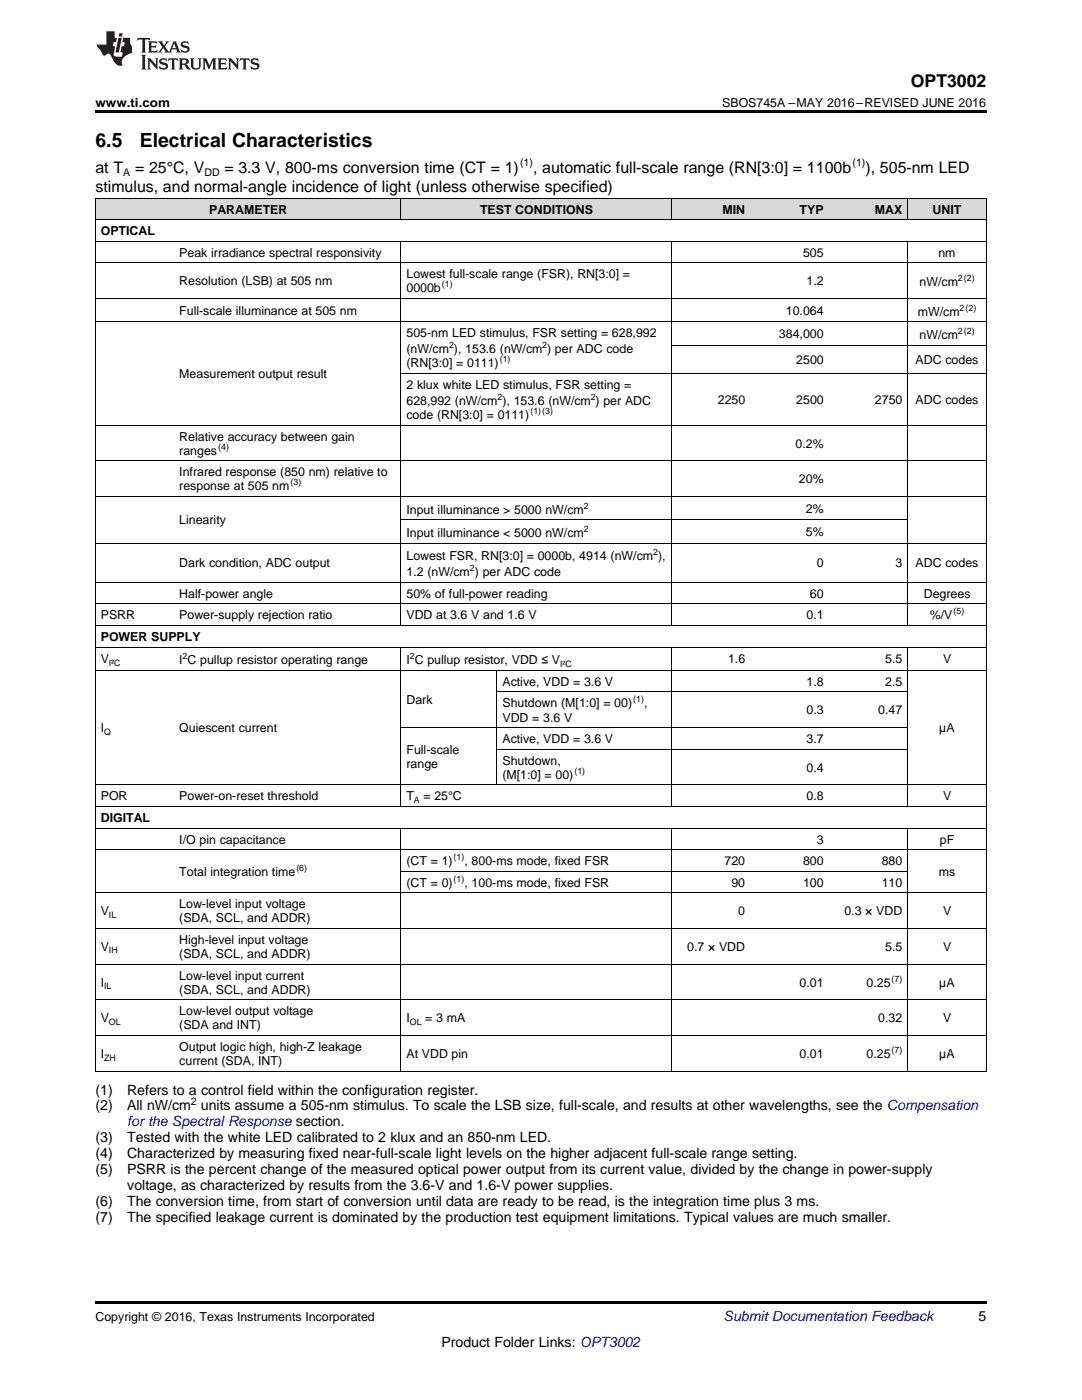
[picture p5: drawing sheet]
<svg xmlns="http://www.w3.org/2000/svg" width="216mm" height="279mm" viewBox="0 0 216 279" stroke-linecap="round" stroke-linejoin="round" font-family="sans-serif">
<defs><g id="words">
<g font-size="3.9">
<text x="19" y="29.3">6.5</text>
<text x="27.9" y="29.3">Electrical Characteristics</text>
</g>
<text font-size="3.5" x="181.8" y="17.3">OPT3002</text>
<g font-size="3.2">
<text x="19" y="34.4">at T</text>
<text x="27" y="34.4">= 25°C, V</text>
<text x="44.8" y="34.4">= 3.3 V, 800-ms conversion time (CT = 1)</text>
<text x="106.4" y="34.4">, automatic full-scale range (RN[3:0] = 1100b</text>
<text x="172.7" y="34.4">), 505-nm LED</text>
<text x="19" y="38.3">stimulus, and normal-angle incidence of light (unless otherwise specified)</text>
</g>
<g font-size="2.8">
<text x="19" y="218.4">(1)</text>
<text x="19" y="221.6">(2)</text>
<text x="25.4" y="218.4">Refers to a control field within the configuration register.</text>
<text x="25.4" y="221.6">All nW/cm units assume a 505-nm stimulus. To scale the LSB size, full-scale, and results at other wavelengths, see the Compensation</text>
<text x="19" y="228">(3)</text>
<text x="25.4" y="228">Tested with the white LED calibrated to 2 klux and an 850-nm LED.</text>
<text x="19" y="231.1">(4)</text>
<text x="25.4" y="231.1">Characterized by measuring fixed near-full-scale light levels on the higher adjacent full-scale range setting.</text>
<text x="19" y="234.3">(5)</text>
<text x="25.4" y="234.3">PSRR is the percent change of the measured optical power output from its current value, divided by the change in power-supply</text>
<text x="25.4" y="237.5">voltage, as characterized by results from the 3.6-V and 1.6-V power supplies.</text>
<text x="19" y="240.7">(6)</text>
<text x="19" y="243.8">(7)</text>
<text x="25.4" y="240.7">The conversion time, from start of conversion until data are ready to be read, is the integration time plus 3 ms.</text>
<text x="25.4" y="243.8">The specified leakage current is dominated by the production test equipment limitations. Typical values are much smaller.</text>
<text x="195.3" y="263.6">5</text>
<text x="88.1" y="268.9">Product Folder Links: OPT3002</text>
</g>
<text font-size="2.8" fill="#00f" x="25.4" y="224.8">for the Spectral Response section.</text>
<text font-size="2.8" fill="#0000c8" x="144.4" y="263.6">Submit Documentation Feedback</text>
<g font-size="2.5">
<text x="19" y="21.4">www.ti.com</text>
<text x="144.1" y="21.4">SBOS745A –MAY 2016–REVISED JUNE 2016</text>
<text x="20.1" y="46.9">OPTICAL</text>
<text x="41.7" y="42.6">PARAMETER</text>
<text x="95.8" y="42.6">TEST CONDITIONS</text>
<text x="144.2" y="42.6">MIN</text>
<text x="159.6" y="42.6">TYP</text>
<text x="174.6" y="42.6">MAX</text>
<text x="186.1" y="42.6">UNIT</text>
<text x="35.8" y="51.2">Peak irradiance spectral responsivity</text>
<text x="160.2" y="51.2">505</text>
<text x="187.3" y="51.2">nm</text>
<text x="35.8" y="56.9">Resolution (LSB) at 505 nm</text>
<text x="81.1" y="55.5">Lowest full-scale range (FSR), RN[3:0] =</text>
<text x="81.1" y="58.3">0000b</text>
<text x="160.9" y="56.9">1.2</text>
<text x="183.5" y="57.1">nW/cm</text>
<text x="35.8" y="62.8">Full-scale illuminance at 505 nm</text>
<text x="156.8" y="62.8">10.064</text>
<text x="183.1" y="63">mW/cm</text>
<text x="81.1" y="67.3">505-nm LED stimulus, FSR setting = 628,992</text>
<text x="81.1" y="70.5">(nW/cm ), 153.6 (nW/cm ) per ADC code</text>
<text x="155.4" y="67.5">384,000</text>
<text x="183.5" y="67.7">nW/cm</text>
<text x="35.8" y="75.5">Measurement output result</text>
<text x="81.1" y="73.3">(RN[3:0] = 0111)</text>
<text x="81.1" y="77.6">2 klux white LED stimulus, FSR setting =</text>
<text x="158.9" y="72.6">2500</text>
<text x="182.7" y="72.6">ADC codes</text>
<text x="81.1" y="80.8">628,992 (nW/cm ), 153.6 (nW/cm ) per ADC</text>
<text x="81.1" y="83.6">code (RN[3:0] = 0111)</text>
<text x="143.2" y="80.6">2250</text>
<text x="158.9" y="80.6">2500</text>
<text x="174.6" y="80.6">2750</text>
<text x="182.7" y="80.6">ADC codes</text>
<text x="35.8" y="87.9">Relative accuracy between gain</text>
<text x="158.7" y="89.3">0.2%</text>
<text x="35.8" y="90.7">ranges</text>
<text x="35.8" y="95">Infrared response (850 nm) relative to</text>
<text x="35.8" y="97.9">response at 505 nm</text>
<text x="159.4" y="96.4">20%</text>
<text x="35.8" y="104.7">Linearity</text>
<text x="81.1" y="102.5">Input illuminance &gt; 5000 nW/cm</text>
<text x="81.1" y="107.2">Input illuminance &lt; 5000 nW/cm</text>
<text x="160.8" y="102.3">2%</text>
<text x="160.8" y="107">5%</text>
<text x="35.8" y="113.2">Dark condition, ADC output</text>
<text x="81.1" y="111.8">Lowest FSR, RN[3:0] = 0000b, 4914 (nW/cm ),</text>
<text x="163" y="113.2">0</text>
<text x="178.7" y="113.2">3</text>
<text x="182.7" y="113.2">ADC codes</text>
<text x="35.8" y="119.3">Half-power angle</text>
<text x="81.1" y="115">1.2 (nW/cm ) per ADC code</text>
<text x="81.1" y="119.3">50% of full-power reading</text>
<text x="161.6" y="119.3">60</text>
<text x="184.3" y="119.3">Degrees</text>
<text x="20.1" y="123.6">PSRR</text>
<text x="35.8" y="123.6">Power-supply rejection ratio</text>
<text x="81.1" y="123.6">VDD at 3.6 V and 1.6 V</text>
<text x="160.9" y="123.6">0.1</text>
<text x="185.5" y="123.6">%/V</text>
<text x="20.1" y="127.9">POWER SUPPLY</text>
<text x="20.1" y="132.4">V</text>
<text x="35.8" y="132.6">I C pullup resistor operating range</text>
<text x="81.1" y="132.6">I C pullup resistor, VDD ≤ V</text>
<text x="100.3" y="136.9">Active, VDD = 3.6 V</text>
<text x="145.3" y="132.4">1.6</text>
<text x="160.9" y="136.9">1.8</text>
<text x="176.6" y="132.4">5.5</text>
<text x="176.6" y="136.9">2.5</text>
<text x="188.2" y="132.4">V</text>
<text x="81.1" y="140.4">Dark</text>
<text x="100.3" y="141.2">Shutdown (M[1:0] = 00)</text>
<text x="128.5" y="141.2">,</text>
<text x="160.9" y="142.6">0.3</text>
<text x="175.3" y="142.6">0.47</text>
<text x="20.1" y="146.2">I</text>
<text x="35.8" y="146.2">Quiescent current</text>
<text x="100.3" y="144">VDD = 3.6 V</text>
<text x="100.3" y="148.3">Active, VDD = 3.6 V</text>
<text x="160.9" y="148.3">3.7</text>
<text x="187.4" y="146.2">µA</text>
<text x="81.1" y="150.5">Full-scale</text>
<text x="81.1" y="153.3">range</text>
<text x="100.3" y="152.6">Shutdown,</text>
<text x="100.3" y="155.4">(M[1:0] = 00)</text>
<text x="160.9" y="154">0.4</text>
<text x="20.1" y="159.7">POR</text>
<text x="35.8" y="159.7">Power-on-reset threshold</text>
<text x="81.1" y="159.7">T</text>
<text x="84.5" y="159.7">= 25°C</text>
<text x="160.9" y="159.7">0.8</text>
<text x="188.2" y="159.7">V</text>
<text x="20.1" y="164">DIGITAL</text>
<text x="35.8" y="168.3">I/O pin capacitance</text>
<text x="81.1" y="172.6">(CT = 1)</text>
<text x="92.7" y="172.6">, 800-ms mode, fixed FSR</text>
<text x="144.6" y="172.6">720</text>
<text x="160.2" y="172.6">800</text>
<text x="163" y="168.3">3</text>
<text x="175.9" y="172.6">880</text>
<text x="187.5" y="168.3">pF</text>
<text x="35.8" y="174.8">Total integration time</text>
<text x="81.1" y="177">(CT = 0)</text>
<text x="92.7" y="177">, 100-ms mode, fixed FSR</text>
<text x="145.9" y="177">90</text>
<text x="160.2" y="177">100</text>
<text x="175.9" y="177">110</text>
<text x="187.3" y="174.8">ms</text>
<text x="20.1" y="182.7">V</text>
<text x="35.8" y="181.3">Low-level input voltage</text>
<text x="35.8" y="184.1">(SDA, SCL, and ADDR)</text>
<text x="147.3" y="182.7">0</text>
<text x="168.5" y="182.7">0.3 × VDD</text>
<text x="188.2" y="182.7">V</text>
<text x="20.1" y="189.8">V</text>
<text x="35.8" y="188.4">High-level input voltage</text>
<text x="35.8" y="191.2">(SDA, SCL, and ADDR)</text>
<text x="137.1" y="189.8">0.7 × VDD</text>
<text x="176.6" y="189.8">5.5</text>
<text x="188.2" y="189.8">V</text>
<text x="20.1" y="196.9">I</text>
<text x="35.8" y="195.5">Low-level input current</text>
<text x="159.6" y="196.9">0.01</text>
<text x="172.9" y="196.9">0.25</text>
<text x="187.4" y="196.9">µA</text>
<text x="35.8" y="198.3">(SDA, SCL, and ADDR)</text>
<text x="35.8" y="202.6">Low-level output voltage</text>
<text x="20.1" y="204">V</text>
<text x="35.8" y="205.5">(SDA and INT)</text>
<text x="35.8" y="209.8">Output logic high, high-Z leakage</text>
<text x="81.1" y="204">I</text>
<text x="84.8" y="204">= 3 mA</text>
<text x="175.3" y="204">0.32</text>
<text x="188.2" y="204">V</text>
<text x="20.1" y="211.2">I</text>
<text x="35.8" y="212.6">current (SDA, INT)</text>
<text x="81.1" y="211.2">At VDD pin</text>
<text x="159.6" y="211.2">0.01</text>
<text x="172.9" y="211.2">0.25</text>
<text x="187.4" y="211.2">µA</text>
<text x="19" y="263.6">Copyright © 2016, Texas Instruments Incorporated</text>
</g>
<g font-size="2.1">
<text x="24.6" y="35.1">A</text>
<text x="40.8" y="35.1">DD</text>
<text x="103.8" y="33.2">(1)</text>
<text x="170.1" y="33.2">(1)</text>
<text x="38.1" y="220.5">2</text>
</g>
<g font-size="1.8">
<text x="88.2" y="57.4">(1)</text>
<text x="191.1" y="56.1">2(2)</text>
<text x="191.5" y="62">2(2)</text>
<text x="89.6" y="69.5">2</text>
<text x="108.2" y="69.5">2</text>
<text x="191.1" y="66.7">2(2)</text>
<text x="99.7" y="72.3">(1)</text>
<text x="99.3" y="79.8">2</text>
<text x="105.8" y="82.6">(1)(3)</text>
<text x="117.9" y="79.8">2</text>
<text x="43.5" y="89.7">(4)</text>
<text x="58" y="96.9">(3)</text>
<text x="116.5" y="101.5">2</text>
<text x="116.5" y="106.2">2</text>
<text x="130.4" y="110.8">2</text>
<text x="93.8" y="114">2</text>
<text x="190.3" y="122.6">(5)</text>
<text x="36.4" y="131.6">2</text>
<text x="81.8" y="131.6">2</text>
<text x="21.7" y="132.9">I²C</text>
<text x="111.8" y="133.1">I²C</text>
<text x="126.4" y="140.2">(1)</text>
<text x="20.8" y="146.6">Q</text>
<text x="114.6" y="154.4">(1)</text>
<text x="82.6" y="160.2">A</text>
<text x="59.1" y="173.8">(6)</text>
<text x="90.5" y="171.7">(1)</text>
<text x="90.5" y="176">(1)</text>
<text x="21.7" y="183.2">IL</text>
<text x="21.7" y="190.3">IH</text>
<text x="20.8" y="197.4">IL</text>
<text x="177.9" y="195.9">(7)</text>
<text x="21.7" y="204.5">OL</text>
<text x="81.8" y="204.5">OL</text>
<text x="20.8" y="211.7">ZH</text>
<text x="177.9" y="210.2">(7)</text>
</g>
</g></defs>
<g fill="#d8d8d8">
<path d="M19 39.6h15.7v4.3h-15.7z"/>
<path d="M34.7 39.6h45.3v4.3h-45.3z"/>
<path d="M80 39.6h19.2v4.3h-19.2z"/>
<path d="M99.2 39.6h34.9v4.3h-34.9z"/>
<path d="M134.1 39.6h15.7v4.3h-15.7z"/>
<path d="M149.8 39.6h15.7v4.3h-15.7z"/>
<path d="M165.5 39.6h15.7v4.3h-15.7z"/>
<path d="M181.2 39.6h15.6v4.3h-15.6z"/>
</g>
<path d="M19 22h177.8v.5h-177.8zM19 213.8l.2 .1zM79.9 213.8l.1 .1zM99.1 213.8l.1 .1zM134 213.8l.1 .1zM149.6 213.8l.2 .1zM165.3 213.8l.2 .1zM181 213.8l.2 .1zM196.7 213.8l.1 .1zM19 259.7h177.8v.5h-177.8z" fill="#000"/>
<g fill="none" stroke="#000" stroke-width=".2">
<path d="M19 39.5h177.8M19.1 39.5v174.4M80 39.5v4.4M134 39.5v4.4M181.1 39.5v4.4M196.8 39.5v174.4M19 59.6h177.8M19 52.4h177.8M19 48.1h177.8M19 43.8h177.8M80 48.2v76.7M134 48.2v76.7"/>
<path d="M181.1 48.2v76.7M19 64.2h177.8M80 74.5h116.8M134.1 68.9h62.7M19 99.1h177.8M19 92h177.8M19 84.8h177.8M19 116.2h177.8M19 108.4h177.8M80 103.7h101.1M19 133.8h177.8M19 129.1h177.8"/>
<path d="M19 124.8h177.8M19 120.5h177.8M80 129.2v31.8M99.1 133.8v22.9M99.2 138.1h81.9M134 129.2v31.8M181.1 129.2v31.8M19 156.7h177.8M80 145.2h101.1M99.2 149.5h81.9M19 178.2h177.8M19 169.6h177.8"/>
<path d="M19 165.3h177.8M19 161h177.8M80 165.3v48.6M80 173.9h101.1M134 165.3v48.6M181.1 165.3v48.6M19 199.5h177.8M19 192.4h177.8M19 185.3h177.8M19 213.8h177.8M19 206.7h177.8"/>
</g>
<g fill="#231f20">
<path d="M27.5 7.6l-.1 .5 .4-.2h.6v.1v2.1l-.2 .4h1l-.3-.4v-2.1l.1-.1h.5l.5 .2-.2-.5zM29.5 8.3l.2 .3v1.5l-.2 .4h1.8l.2-.6a1.04 1.04 0 0 1-1.3 .2v-.7h.6l.3 .2v-.6l-.3 .2h-.6v-.6l.8-.1 .4 .3-.2-.5zM31.5 8.3l.9 1.1-.9 1.1h.8l-.2-.2 .5-.7 .4 .7-.2 .2h1.5l-.1-.2 .1-.4h.9l.1 .4-.2 .2h1l-.3-.3-.7-1.9h-.5l-.9 2-.8-1 .9-1h-.8l.1 .3-.3 .5-.4-.6 .2-.2zM34.7 8.6l.4 1h-.7zM36.3 8.4a.63 .63 0 0 0-.2 .7 .63 .63 0 0 0 .6 .4l.6 .2 .1 .2a.75 .75 0 0 1-.7 .4 .75 .75 0 0 1-.6-.5l.1 .7 .1-.1a1.11 1.11 0 0 0 1.5-.6 1.13 1.13 0 0 0-1.2-.8l-.1-.4a1.04 1.04 0 0 1 1.2 .2l-.2-.5-.1 .1-.5-.2zM28.2 10.9l.2 .4v2.2l-.2 .4h1l-.3-.4v-2.2l.3-.4zM29.3 11.6l.3 .4v1.5l-.3 .4h.8l-.2-.4v-1.3l1.5 1.7v-1.9l.2-.4h-.7l.2 .4v.9l-1.1-1.3zM32 11.8a.62 .62 0 0 0-.2 .7 .62 .62 0 0 0 .6 .4l.6 .1 .1 .3a.76 .76 0 0 1-.7 .3 .76 .76 0 0 1-.6-.4l.1 .7 .1-.1a1.11 1.11 0 0 0 1.5-.6 1.13 1.13 0 0 0-1.2-.8l-.1-.4a1.04 1.04 0 0 1 1.2 .2l-.2-.6-.1 .1-.5-.1zM33.7 11.6l-.2 .6a.61 .61 0 0 1 .8-.3v1.6l-.2 .4h.9l-.2-.4v-1.6a.63 .63 0 0 1 .8 .3l-.2-.6zM35.6 11.6l.3 .4v1.5l-.3 .4h1l-.2-.2v-.8l.5 .2a.76 .76 0 0 0 1.2 .7l-1-1a.58 .58 0 0 0 .6-.5 .58 .58 0 0 0-.5-.6zM36.4 11.9h.1a.45 .45 0 0 1 .5 .1 .45 .45 0 0 1 .1 .5l-.7 .2zM37.9 11.6l.2 .2a2.17 2.17 0 0 0 .3 1.9 .99 .99 0 0 0 1.6-.6v-1.1l.2-.4h-.7l.2 .2a1.92 1.92 0 0 1-.2 1.8 .6 .6 0 0 1-.9-.5v-1.1l.2-.4zM40.4 11.6l.2 .4v1.5l-.2 .4h.7l-.2-.4v-1.4l.8 1.8 .8-1.8v1.4l-.2 .4h.9l-.2-.4v-1.5l.2-.4h-.8l-.6 1.5-.6-1.5zM43.4 11.6l.2 .4v1.5l-.2 .4h1.8l.2-.6a1.04 1.04 0 0 1-1.3 .1v-.6h.5l.4 .2v-.6l-.4 .2h-.5v-.7h.8l.3 .3-.1-.6zM45.5 11.6l.2 .4v1.5l-.2 .4h.7l-.2-.4v-1.3l1.5 1.7v-1.9l.2-.4h-.7l.2 .4v.9l-1.1-1.3zM47.9 11.6l-.1 .6a.61 .61 0 0 1 .8-.3v1.6l-.3 .4h1l-.3-.4 .1-1.6a.63 .63 0 0 1 .7 .3l-.1-.6zM50.2 11.8a.62 .62 0 0 0-.2 .7 .62 .62 0 0 0 .6 .4l.6 .1 .2 .3a.76 .76 0 0 1-.8 .3 .76 .76 0 0 1-.6-.4l.1 .7 .2-.1a1.11 1.11 0 0 0 1.5-.6 1.13 1.13 0 0 0-1.3-.8l-.1-.4a1.04 1.04 0 0 1 1.2 .2l-.1-.6-.2 .1-.5-.1z"/>
<path d="M21.2 6.3v2.6h-1.9l.1 .4 .7 .9a.91 .91 0 0 0 1 .8 .56 .56 0 0 1 .5-.3 .56 .56 0 0 1 .5 .3l.4 .8a1.53 1.53 0 0 0 1.9 1.2 1.54 1.54 0 0 1 1-2.1l.9-.3v-1.4a1.52 1.52 0 0 1-.3-1.6h-1.4l-.2 .8h.5l-.2 .8h-.4l-.2 1v.2l.4 .1-.2 .8a1.93 1.93 0 0 1-1.6-.3l.3-1.8h-.5l.2-.8h.4l.2-.8h-.4v-1.3zM23.6 7.6l-.6 2.9h.7l.6-2.9zM23.8 6.6l-.1 .7h.6l.2-.7z"/>
</g>
<use href="#words"/>
</svg>
